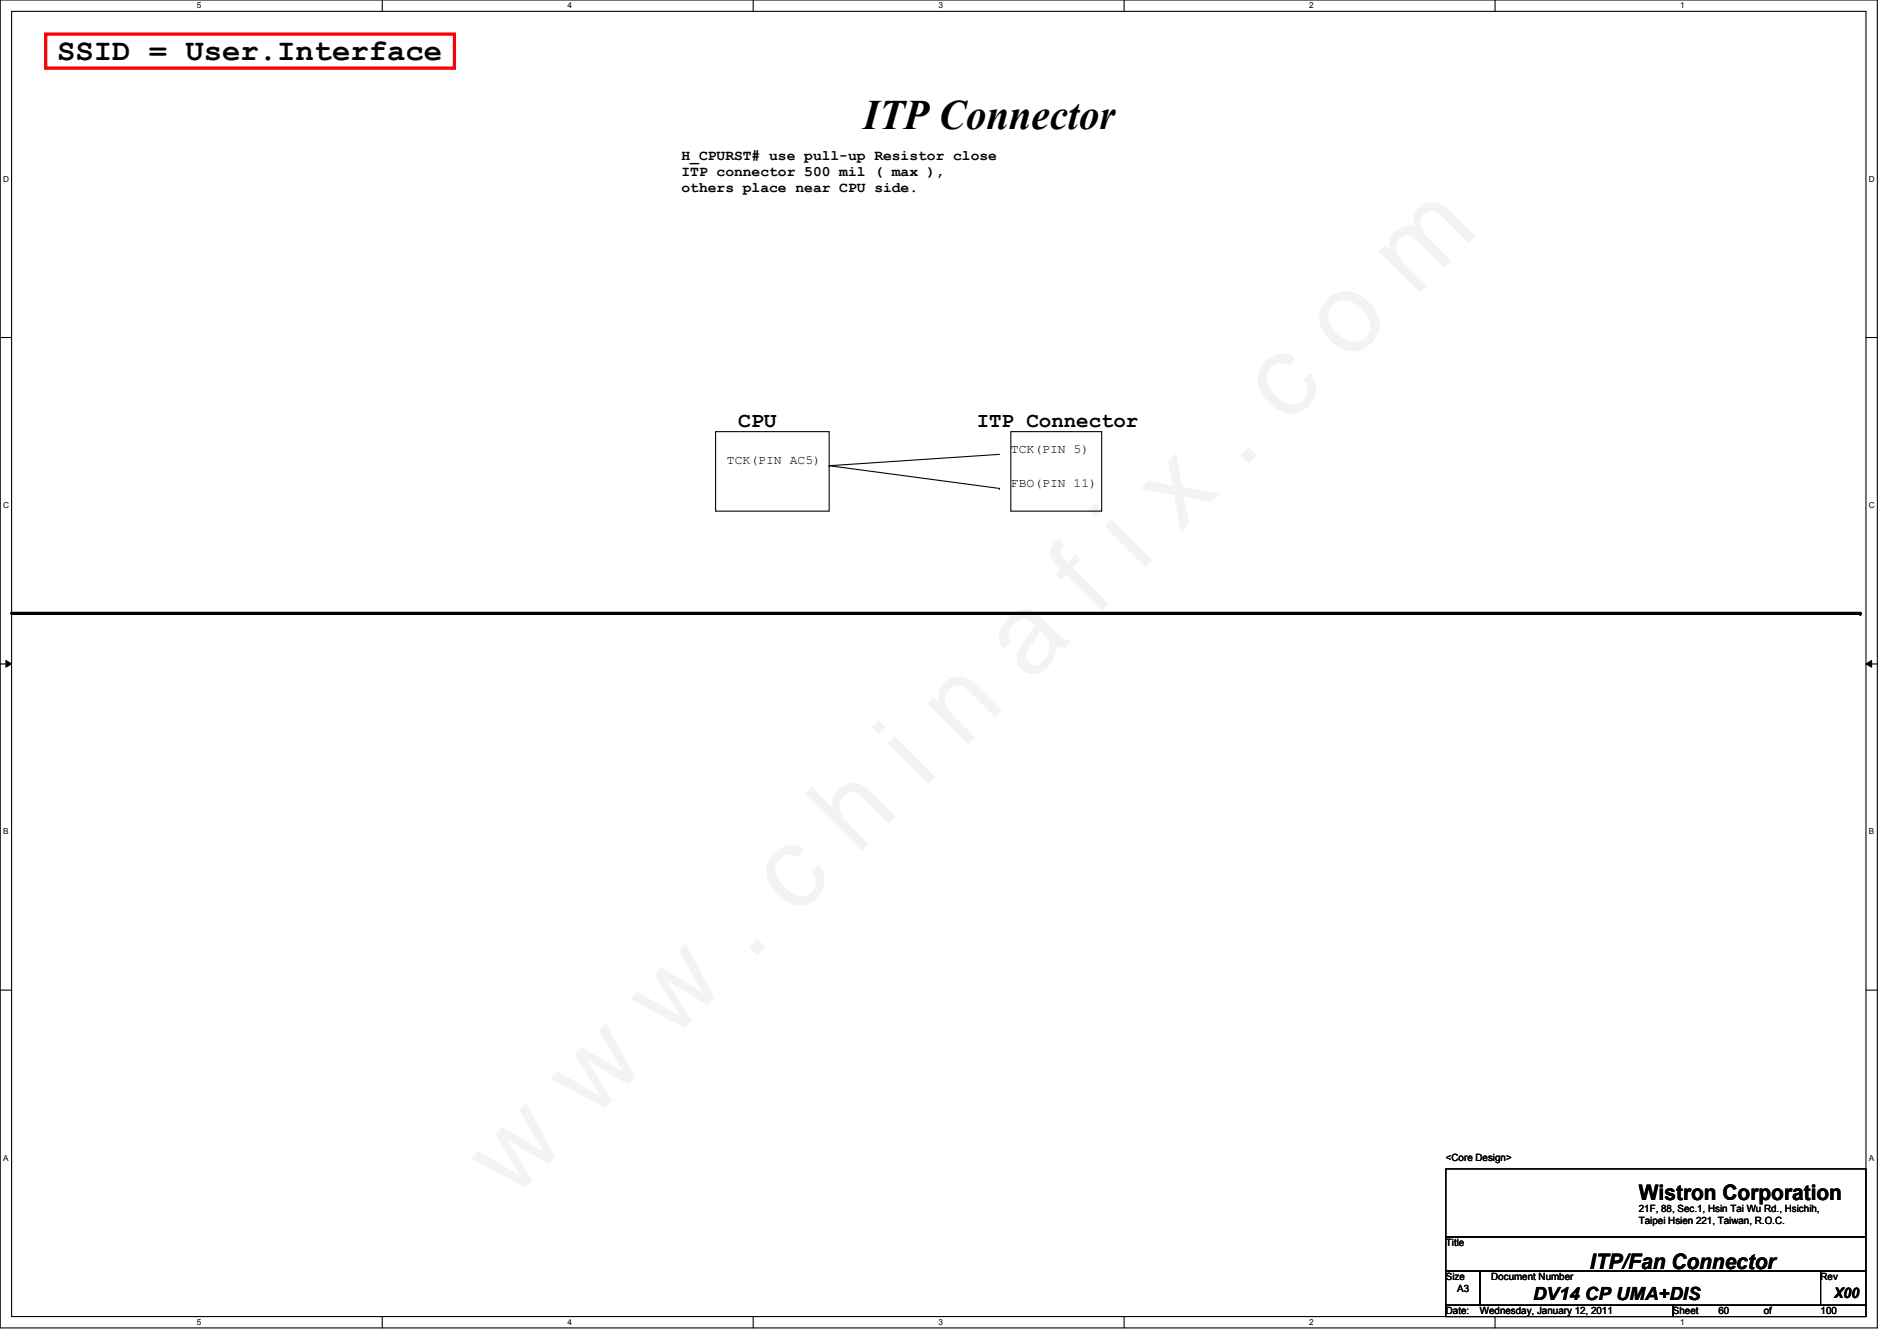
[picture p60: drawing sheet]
<svg xmlns="http://www.w3.org/2000/svg" width="297mm" height="210mm" viewBox="0 0 297 210" stroke-linecap="round" stroke-linejoin="round" font-family="sans-serif">
<defs><g id="words">
<text font-size="6.6" x="135.2" y="20.2">ITP Connector</text>
<text font-size="4.8" x="8.9" y="9.4">SSID = User.Interface</text>
<g font-size="3.3">
<text x="115.6" y="66.8">CPU</text>
<text x="152.9" y="66.8">ITP Connector</text>
<text x="256.6" y="187.9">Wistron Corporation</text>
<text x="249" y="198.6">ITP/Fan Connector</text>
</g>
<text font-size="2.8" x="240.1" y="203.5">DV14 CP UMA+DIS</text>
<g font-size="2.3">
<text x="106.7" y="25">H_CPURST# use pull-up Resistor close</text>
<text x="106.7" y="27.5">ITP connector 500 mil ( max ),</text>
<text x="106.7" y="30.1">others place near CPU side.</text>
<text x="287.2" y="203.2">X00</text>
</g>
<g font-size="1.9">
<text x="158.3" y="70.9">TCK(PIN 5)</text>
<text x="113.8" y="72.6">TCK(PIN AC5)</text>
<text x="158.3" y="76.2">FBO(PIN 11)</text>
</g>
<g font-size="1.6">
<text x="226.4" y="181.7">&lt;Core Design&gt;</text>
<text x="256.6" y="189.7">21F, 88, Sec.1, Hsin Tai Wu Rd., Hsichih,</text>
<text x="256.6" y="191.6">Taipei Hsien 221, Taiwan, R.O.C.</text>
<text x="226.4" y="195.1">Title</text>
<text x="226.4" y="200.4">Size</text>
<text x="228.2" y="202.2">A3</text>
<text x="233.5" y="200.4">Document Number</text>
<text x="285.1" y="200.4">Rev</text>
<text x="226.4" y="205.7">Date:</text>
<text x="231.7" y="205.7">Wednesday, January 12, 2011</text>
<text x="262" y="205.7">Sheet</text>
<text x="269.1" y="205.7">60</text>
<text x="276.2" y="205.7">of</text>
<text x="285.1" y="205.7">100</text>
</g>
<g font-size="1.3">
<text x="30.8" y="1.3">5</text>
<text x="88.9" y="1.3">4</text>
<text x="146.9" y="1.3">3</text>
<text x="205" y="1.3">2</text>
<text x="263.1" y="1.3">1</text>
<text x=".5" y="28.4">D</text>
<text x="292.6" y="28.4">D</text>
<text x=".5" y="79.5">C</text>
<text x="292.6" y="79.5">C</text>
<text x=".5" y="130.6">B</text>
<text x="292.6" y="130.6">B</text>
<text x=".5" y="181.7">A</text>
<text x="292.6" y="181.7">A</text>
<text x="30.8" y="207.4">5</text>
<text x="88.9" y="207.4">4</text>
<text x="146.9" y="207.4">3</text>
<text x="205" y="207.4">2</text>
<text x="263.1" y="207.4">1</text>
</g>
</g></defs>
<path d="M0 0h294v207.9h-294zM1.8 1.8h290.4v204.3h-290.4z" fill="none" stroke="#000" stroke-width=".17"/>
<g fill="#fff">
<path d="M30.8 .2h.7v1.4h-.7z"/>
<path d="M30.8 206.2h.7v1.4h-.7z"/>
</g>
<path d="M59.9 0v1.8M59.9 206.1v1.8" fill="none" stroke="#000" stroke-width=".17"/>
<g fill="#fff">
<path d="M88.9 .2h.6v1.4h-.6z"/>
<path d="M88.9 206.2h.6v1.4h-.6z"/>
</g>
<path d="M117.9 0v1.8M117.9 206.1v1.8" fill="none" stroke="#000" stroke-width=".17"/>
<g fill="#fff">
<path d="M146.9 .2h.7v1.4h-.7z"/>
<path d="M146.9 206.2h.7v1.4h-.7z"/>
</g>
<path d="M176 0v1.8M176 206.1v1.8" fill="none" stroke="#000" stroke-width=".17"/>
<g fill="#fff">
<path d="M205 .2h.7v1.4h-.7z"/>
<path d="M205 206.2h.7v1.4h-.7z"/>
</g>
<path d="M234.1 0v1.8M234.1 206.1v1.8" fill="none" stroke="#000" stroke-width=".17"/>
<g fill="#fff">
<path d="M263.1 .2h.7v1.4h-.7z"/>
<path d="M263.1 206.2h.7v1.4h-.7z"/>
<path d="M.5 27.3h.9v1.4h-.9z"/>
<path d="M292.6 27.3h.9v1.4h-.9z"/>
<path d="M.5 78.4h.9v1.4h-.9z"/>
<path d="M292.6 78.4h.9v1.4h-.9z"/>
</g>
<path d="M0 52.8h1.8M292.2 52.8h1.8" fill="none" stroke="#000" stroke-width=".17"/>
<g fill="#fff">
<path d="M.5 129.5h.8v1.4h-.8z"/>
<path d="M292.6 129.5h.9v1.4h-.9z"/>
</g>
<path d="M0 103.9h1.8M292.2 103.9h1.8" fill="none" stroke="#000" stroke-width=".17"/>
<path d="M.9 103.4l.9 .5-.9 .5zM292.2 103.9l.9-.5v1z" fill="#000"/>
<path d="M.9 103.4l.9 .5-.9 .5zM292.2 103.9l.9-.5v1z" fill="none" stroke="#000" stroke-width=".16"/>
<g fill="#fff">
<path d="M.5 180.5h.8v1.4h-.8z"/>
<path d="M292.6 180.5h.9v1.4h-.9z"/>
</g>
<g fill="none" stroke="#000" stroke-width=".17">
<path d="M112.1 67.6h17.7v12.4h-17.7zM129.8 72.9h.1M129.8 72.9l26.7 3.6M156.5 76.5h.1M156.5 71.1l-26.7 1.8M158.3 67.6h14.2v12.4h-14.2zM0 155h1.8M292.2 155h1.8M226.4 183h65.8v10.6h-65.8zM226.4 193.6h65.8v5.4h-65.8zM226.4 199h5.3v5.3h-5.3zM231.7 199h53.4v5.3h-53.4z"/>
<path d="M285.1 199h7.1v5.3h-7.1zM226.4 204.3h35.6v1.8h-35.6zM262 204.3h30.2v1.8h-30.2z"/>
</g>
<path d="M1.8 96h289.5" fill="none" stroke="#000" stroke-width=".51"/>
<circle cx="291.3" cy="96" r=".25" fill="#000"/>
<path d="M7.2 5.3h64v5.4h-64z" fill="none" stroke="#f00" stroke-width=".51"/>
<use href="#words"/>
</svg>
